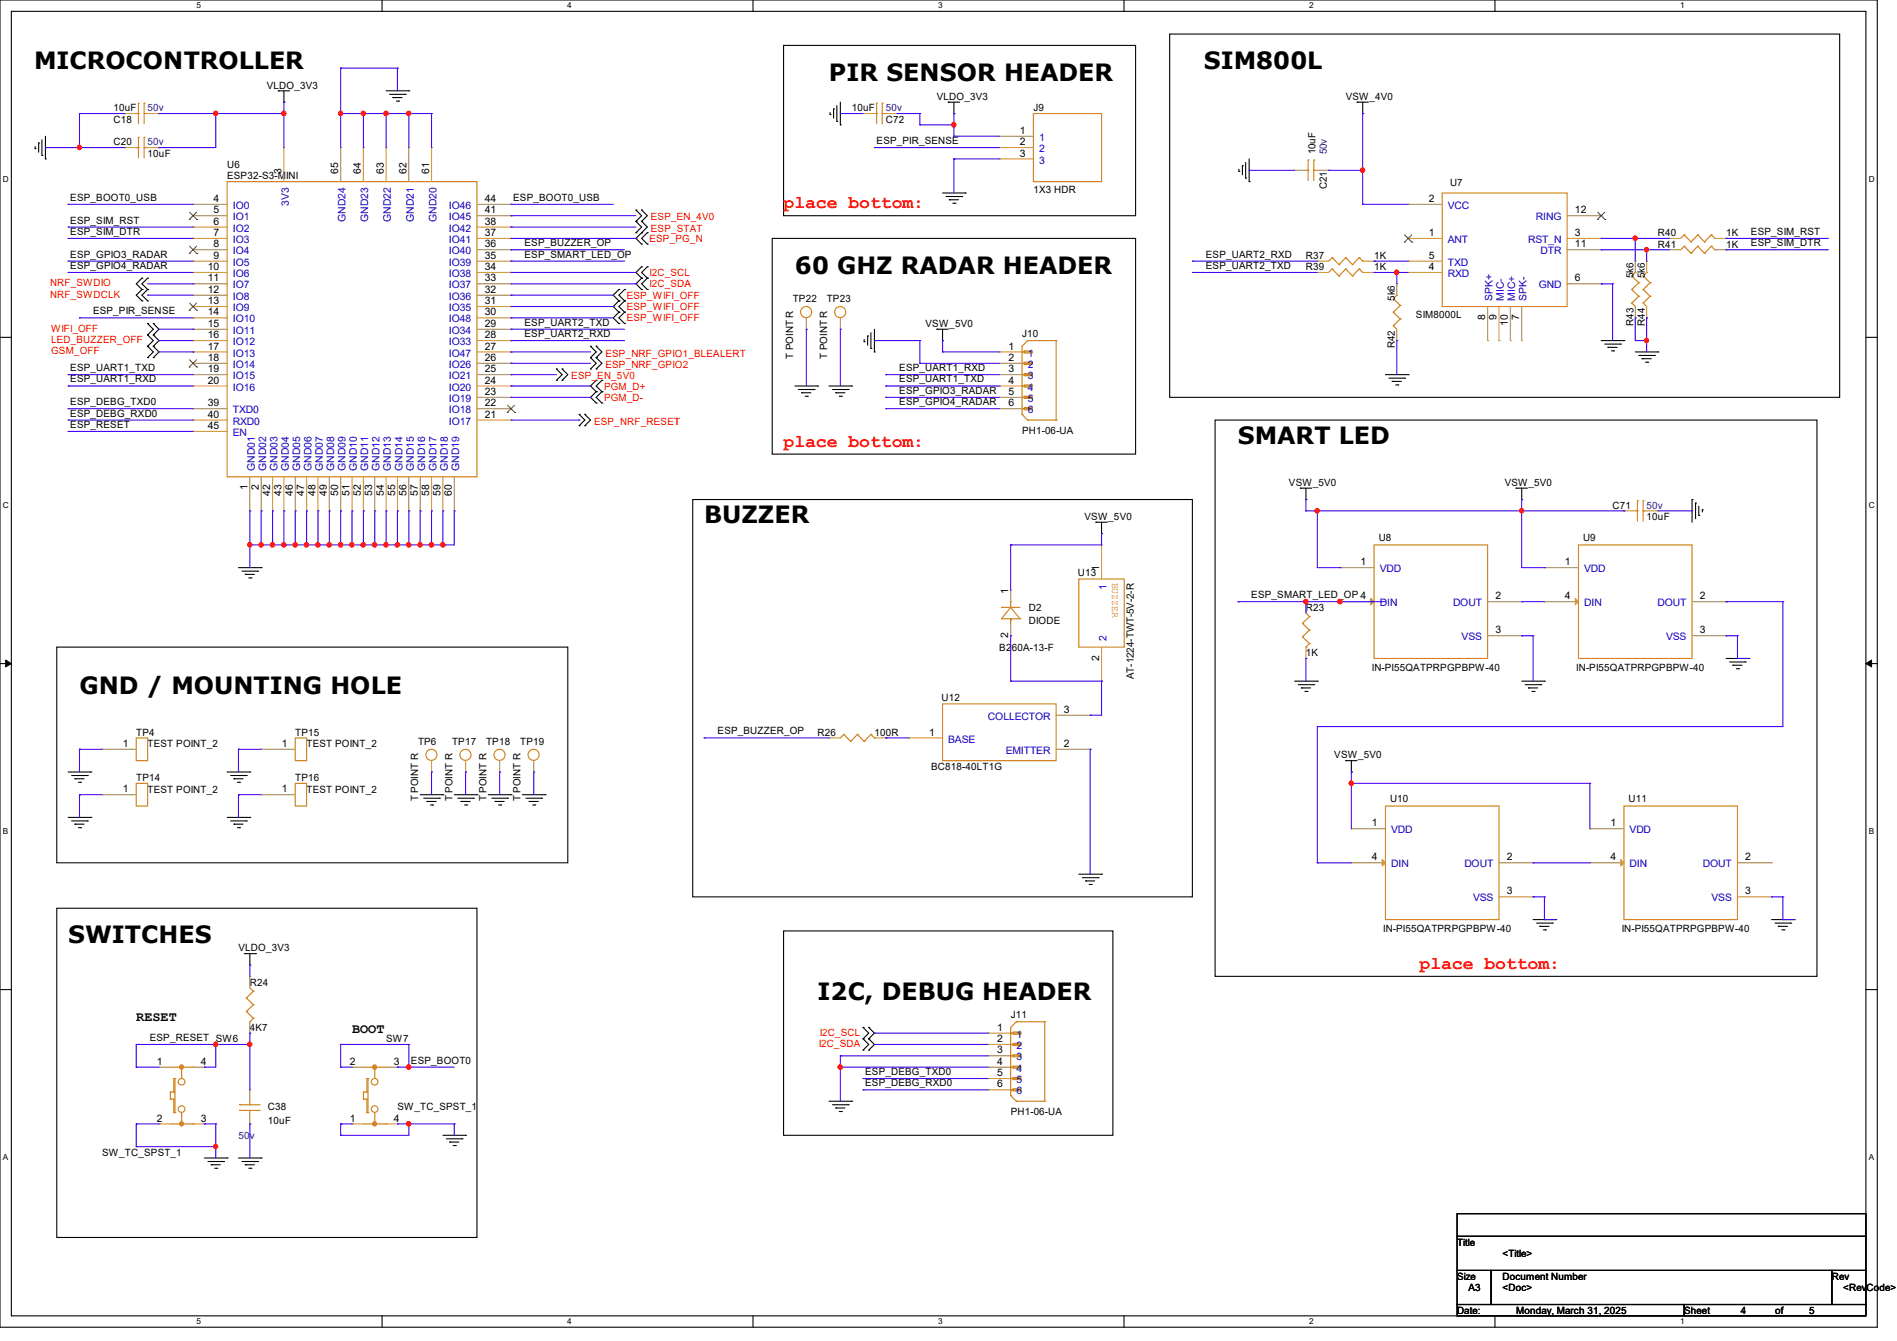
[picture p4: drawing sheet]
<svg xmlns="http://www.w3.org/2000/svg" width="297mm" height="210mm" viewBox="0 0 297 210" stroke-linecap="round" stroke-linejoin="round" font-family="sans-serif">
<defs><g id="words">
<g font-size="3.7">
<text x="5.3" y="10.8">MICROCONTROLLER</text>
<text x="188.5" y="10.8">SIM800L</text>
<text x="129.8" y="12.6">PIR SENSOR HEADER</text>
<text x="124.5" y="42.8">60 GHZ RADAR HEADER</text>
<text x="193.8" y="69.5">SMART LED</text>
<text x="110.2" y="82">BUZZER</text>
<text x="12.4" y="108.6">GND / MOUNTING HOLE</text>
<text x="10.7" y="147.7">SWITCHES</text>
<text x="128" y="156.6">I2C, DEBUG HEADER</text>
</g>
<g font-size="2.8" fill="#f00">
<text x="122.7" y="32.6">place bottom:</text>
<text x="122.7" y="69.9">place bottom:</text>
<text x="222.2" y="151.7">place bottom:</text>
</g>
<g font-size="2.1">
<text x="21.3" y="160">RESET</text>
<text x="55.1" y="161.8">BOOT</text>
</g>
<g font-size="1.6">
<text x="17.8" y="17.4">10uF</text>
<text x="41.8" y="13.9">VLDO_3V3</text>
<text x="133.3" y="17.4">10uF</text>
<text x="146.7" y="15.7">VLDO_3V3</text>
<text x="161.8" y="17.4">J9</text>
<text x="210.7" y="15.7">VSW_4V0</text>
<text x="17.8" y="22.8">C20</text>
<text x="17.8" y="19.2">C18</text>
<text x="137.2" y="22.6">ESP_PIR_SENSE</text>
<text x="138.7" y="19.2">C72</text>
<text x="159.7" y="21">1</text>
<text x="159.7" y="22.7">2</text>
<text x="23.1" y="24.6">10uF</text>
<text x="35.6" y="26.3">U6</text>
<text x="35.6" y="28.1">ESP32-S3-MINI</text>
<text x="44.1" y="27.2" transform="rotate(-90 44.1 27.2)">3</text>
<text x="53" y="27.2" transform="rotate(-90 53 27.2)">65</text>
<text x="56.5" y="27.2" transform="rotate(-90 56.5 27.2)">64</text>
<text x="60.1" y="27.2" transform="rotate(-90 60.1 27.2)">63</text>
<text x="63.6" y="27.2" transform="rotate(-90 63.6 27.2)">62</text>
<text x="67.2" y="27.2" transform="rotate(-90 67.2 27.2)">61</text>
<text x="159.7" y="24.5">3</text>
<text x="205.9" y="24.2" transform="rotate(-90 205.9 24.2)">10uF</text>
<text x="207.7" y="29.7" transform="rotate(-90 207.7 29.7)">C21</text>
<text x="227" y="29.2">U7</text>
<text x="11" y="31.5">ESP_BOOT0_USB</text>
<text x="11" y="35">ESP_SIM_RST</text>
<text x="33.4" y="31.6">4</text>
<text x="33.4" y="33.4">5</text>
<text x="33.4" y="35.2">6</text>
<text x="75.9" y="35.2">38</text>
<text x="75.9" y="33.4">41</text>
<text x="75.9" y="31.6">44</text>
<text x="80.3" y="31.5">ESP_BOOT0_USB</text>
<text x="161.8" y="30.2">1X3 HDR</text>
<text x="223.7" y="31.6">2</text>
<text x="246.6" y="33.4">12</text>
<text x="11" y="36.8">ESP_SIM_DTR</text>
<text x="11" y="40.3">ESP_GPIO3_RADAR</text>
<text x="33.4" y="37">7</text>
<text x="33.4" y="38.7">8</text>
<text x="33.4" y="40.5">9</text>
<text x="75.9" y="40.5">35</text>
<text x="75.9" y="38.7">36</text>
<text x="75.9" y="37">37</text>
<text x="82.1" y="38.6">ESP_BUZZER_OP</text>
<text x="82.1" y="40.3">ESP_SMART_LED_OP</text>
<text x="188.8" y="40.3">ESP_UART2_RXD</text>
<text x="204.5" y="40.6">R37</text>
<text x="215.1" y="40.6">1K</text>
<text x="223.7" y="37">1</text>
<text x="223.7" y="40.5">5</text>
<text x="246.6" y="37">3</text>
<text x="246.6" y="38.7">11</text>
<text x="259.6" y="37">R40</text>
<text x="259.6" y="38.8">R41</text>
<text x="270.3" y="37">1K</text>
<text x="270.3" y="38.8">1K</text>
<text x="274.1" y="38.6">ESP_SIM_DTR</text>
<text x="274.1" y="36.8">ESP_SIM_RST</text>
<text x="11" y="42.1">ESP_GPIO4_RADAR</text>
<text x="32.6" y="42.3">10</text>
<text x="32.6" y="44.1">11</text>
<text x="32.6" y="45.8">12</text>
<text x="32.6" y="47.6">13</text>
<text x="75.9" y="47.6">31</text>
<text x="75.9" y="45.8">32</text>
<text x="75.9" y="44.1">33</text>
<text x="75.9" y="42.3">34</text>
<text x="124.1" y="47.3">TP22</text>
<text x="129.5" y="47.3">TP23</text>
<text x="188.8" y="42.1">ESP_UART2_TXD</text>
<text x="204.5" y="42.3">R39</text>
<text x="215.1" y="42.3">1K</text>
<text x="218.4" y="47.1" transform="rotate(-90 218.4 47.1)">5k6</text>
<text x="223.7" y="42.3">4</text>
<text x="246.6" y="44.1">6</text>
<text x="255.7" y="43.6" transform="rotate(-90 255.7 43.6)">5k6</text>
<text x="257.5" y="43.6" transform="rotate(-90 257.5 43.6)">5k6</text>
<text x="14.6" y="49.2">ESP_PIR_SENSE</text>
<text x="32.6" y="49.4">14</text>
<text x="32.6" y="51.2">15</text>
<text x="32.6" y="53">16</text>
<text x="75.9" y="53">28</text>
<text x="75.9" y="51.2">29</text>
<text x="75.9" y="49.4">30</text>
<text x="82.1" y="51">ESP_UART2_TXD</text>
<text x="82.1" y="52.8">ESP_UART2_RXD</text>
<text x="144.9" y="51.2">VSW_5V0</text>
<text x="160" y="52.8">J10</text>
<text x="221.7" y="49.8">SIM8000L</text>
<text x="232.5" y="50.1" transform="rotate(-90 232.5 50.1)">8</text>
<text x="234.3" y="50.1" transform="rotate(-90 234.3 50.1)">9</text>
<text x="236.1" y="51" transform="rotate(-90 236.1 51)">10</text>
<text x="237.9" y="50.1" transform="rotate(-90 237.9 50.1)">7</text>
<text x="255.7" y="51" transform="rotate(-90 255.7 51)">R43</text>
<text x="257.5" y="51" transform="rotate(-90 257.5 51)">R44</text>
<text x="11" y="58.1">ESP_UART1_TXD</text>
<text x="11" y="59.9">ESP_UART1_RXD</text>
<text x="32.6" y="54.7">17</text>
<text x="32.6" y="56.5">18</text>
<text x="32.6" y="58.3">19</text>
<text x="75.9" y="58.3">25</text>
<text x="75.9" y="56.5">26</text>
<text x="75.9" y="54.7">27</text>
<text x="124.2" y="56.2" transform="rotate(-90 124.2 56.2)">T POINT R</text>
<text x="129.5" y="56.2" transform="rotate(-90 129.5 56.2)">T POINT R</text>
<text x="140.8" y="58.1">ESP_UART1_RXD</text>
<text x="140.8" y="59.9">ESP_UART1_TXD</text>
<text x="157.9" y="54.7">1</text>
<text x="157.9" y="56.5">2</text>
<text x="157.9" y="58.3">3</text>
<text x="218.4" y="54.6" transform="rotate(-90 218.4 54.6)">R42</text>
<text x="11" y="63.5">ESP_DEBG_TXD0</text>
<text x="11" y="65.2">ESP_DEBG_RXD0</text>
<text x="32.6" y="60.1">20</text>
<text x="32.6" y="63.6">39</text>
<text x="32.6" y="65.4">40</text>
<text x="75.9" y="65.4">21</text>
<text x="75.9" y="63.6">22</text>
<text x="75.9" y="61.8">23</text>
<text x="75.9" y="60.1">24</text>
<text x="140.8" y="61.7">ESP_GPIO3_RADAR</text>
<text x="140.8" y="63.5">ESP_GPIO4_RADAR</text>
<text x="157.9" y="60.1">4</text>
<text x="157.9" y="61.8">5</text>
<text x="157.9" y="63.6">6</text>
<text x="11" y="67">ESP_RESET</text>
<text x="32.6" y="67.2">45</text>
<text x="160" y="67.9">PH1-06-UA</text>
<text x="38.7" y="76.8" transform="rotate(-90 38.7 76.8)">1</text>
<text x="40.5" y="76.8" transform="rotate(-90 40.5 76.8)">2</text>
<text x="42.3" y="77.7" transform="rotate(-90 42.3 77.7)">42</text>
<text x="44.1" y="77.7" transform="rotate(-90 44.1 77.7)">43</text>
<text x="45.8" y="77.7" transform="rotate(-90 45.8 77.7)">46</text>
<text x="47.6" y="77.7" transform="rotate(-90 47.6 77.7)">47</text>
<text x="49.4" y="77.7" transform="rotate(-90 49.4 77.7)">48</text>
<text x="51.2" y="77.7" transform="rotate(-90 51.2 77.7)">49</text>
<text x="53" y="77.7" transform="rotate(-90 53 77.7)">50</text>
<text x="54.7" y="77.7" transform="rotate(-90 54.7 77.7)">51</text>
<text x="56.5" y="77.7" transform="rotate(-90 56.5 77.7)">52</text>
<text x="58.3" y="77.7" transform="rotate(-90 58.3 77.7)">53</text>
<text x="60.1" y="77.7" transform="rotate(-90 60.1 77.7)">54</text>
<text x="61.8" y="77.7" transform="rotate(-90 61.8 77.7)">55</text>
<text x="63.6" y="77.7" transform="rotate(-90 63.6 77.7)">56</text>
<text x="65.4" y="77.7" transform="rotate(-90 65.4 77.7)">57</text>
<text x="67.2" y="77.7" transform="rotate(-90 67.2 77.7)">58</text>
<text x="69" y="77.7" transform="rotate(-90 69 77.7)">59</text>
<text x="70.7" y="77.7" transform="rotate(-90 70.7 77.7)">60</text>
<text x="201.8" y="76.1">VSW_5V0</text>
<text x="235.6" y="76.1">VSW_5V0</text>
<text x="169.8" y="81.4">VSW_5V0</text>
<text x="252.5" y="79.7">C71</text>
<text x="257.8" y="81.4">10uF</text>
<text x="172.1" y="89.4" transform="rotate(-90 172.1 89.4)">1</text>
<text x="213" y="88.5">1</text>
<text x="215.9" y="84.7">U8</text>
<text x="245" y="88.5">1</text>
<text x="247.9" y="84.7">U9</text>
<text x="157.9" y="93" transform="rotate(-90 157.9 93)">1</text>
<text x="161.1" y="95.7">D2</text>
<text x="168.7" y="90.2">U13</text>
<text x="195.9" y="93.7">ESP_SMART_LED_OP 4</text>
<text x="204.5" y="95.7">R23</text>
<text x="234.1" y="93.9">2</text>
<text x="245" y="93.9">4</text>
<text x="266.1" y="93.9">2</text>
<text x="156.5" y="101.9">B260A-13-F</text>
<text x="157.9" y="99.9" transform="rotate(-90 157.9 99.9)">2</text>
<text x="161.1" y="97.8">DIODE</text>
<text x="234.1" y="99.2">3</text>
<text x="266.1" y="99.2">3</text>
<text x="172.1" y="103.5" transform="rotate(-90 172.1 103.5)">2</text>
<text x="177.5" y="106.3" transform="rotate(-90 177.5 106.3)">AT-1224-TWT-5V-2-R</text>
<text x="204.5" y="102.8">1K</text>
<text x="214.8" y="105.1">IN-PI55QATPRPGPBPW-40</text>
<text x="246.8" y="105.1">IN-PI55QATPRPGPBPW-40</text>
<text x="147.4" y="109.7">U12</text>
<text x="166.6" y="111.6">3</text>
<text x="19.2" y="117">1</text>
<text x="21.3" y="115.2">TP4</text>
<text x="23.1" y="117">TEST POINT_2</text>
<text x="44.1" y="117">1</text>
<text x="46.2" y="115.2">TP15</text>
<text x="48" y="117">TEST POINT_2</text>
<text x="65.4" y="116.7">TP6</text>
<text x="70.8" y="116.7">TP17</text>
<text x="76.1" y="116.7">TP18</text>
<text x="81.4" y="116.7">TP19</text>
<text x="112.4" y="115">ESP_BUZZER_OP</text>
<text x="128" y="115.2">R26</text>
<text x="136.9" y="115.2">100R</text>
<text x="145.5" y="115.2">1</text>
<text x="166.6" y="117">2</text>
<text x="208.9" y="118.8">VSW_5V0</text>
<text x="19.2" y="124.1">1</text>
<text x="21.3" y="122.3">TP14</text>
<text x="23.1" y="124.1">TEST POINT_2</text>
<text x="44.1" y="124.1">1</text>
<text x="46.2" y="122.3">TP16</text>
<text x="48" y="124.1">TEST POINT_2</text>
<text x="65.5" y="125.5" transform="rotate(-90 65.5 125.5)">T POINT R</text>
<text x="70.8" y="125.5" transform="rotate(-90 70.8 125.5)">T POINT R</text>
<text x="76.2" y="125.5" transform="rotate(-90 76.2 125.5)">T POINT R</text>
<text x="81.5" y="125.5" transform="rotate(-90 81.5 125.5)">T POINT R</text>
<text x="145.8" y="120.6">BC818-40LT1G</text>
<text x="217.6" y="125.6">U10</text>
<text x="255" y="125.6">U11</text>
<text x="214.8" y="129.4">1</text>
<text x="252.1" y="129.4">1</text>
<text x="214.8" y="134.7">4</text>
<text x="235.9" y="134.7">2</text>
<text x="252.1" y="134.7">4</text>
<text x="273.3" y="134.7">2</text>
<text x="235.9" y="140.1">3</text>
<text x="273.3" y="140.1">3</text>
<text x="37.3" y="149">VLDO_3V3</text>
<text x="216.6" y="146">IN-PI55QATPRPGPBPW-40</text>
<text x="253.9" y="146">IN-PI55QATPRPGPBPW-40</text>
<text x="39.1" y="154.3">R24</text>
<text x="39.1" y="161.5">4K7</text>
<text x="156.1" y="161.4">1</text>
<text x="158.2" y="159.5">J11</text>
<text x="23.5" y="163">ESP_RESET SW6</text>
<text x="24.6" y="166.8">1</text>
<text x="31.5" y="166.8">4</text>
<text x="54.8" y="166.8">2</text>
<text x="60.5" y="163.2">SW7</text>
<text x="61.7" y="166.8">3</text>
<text x="64.3" y="166.6">ESP_BOOT0</text>
<text x="156.1" y="163.2">2</text>
<text x="156.1" y="165">3</text>
<text x="156.1" y="166.8">4</text>
<text x="42" y="173.9">C38</text>
<text x="62.2" y="173.9">SW_TC_SPST_1</text>
<text x="135.5" y="168.4">ESP_DEBG_TXD0</text>
<text x="135.5" y="170.1">ESP_DEBG_RXD0</text>
<text x="156.1" y="168.5">5</text>
<text x="156.1" y="170.3">6</text>
<text x="24.6" y="175.6">2</text>
<text x="31.5" y="175.6">3</text>
<text x="42" y="176">10uF</text>
<text x="54.8" y="175.6">1</text>
<text x="61.7" y="175.6">4</text>
<text x="158.2" y="174.6">PH1-06-UA</text>
<text x="16" y="181">SW_TC_SPST_1</text>
<text x="228.1" y="195.1">Title</text>
<text x="235.2" y="196.8">&lt;Title&gt;</text>
<text x="228.1" y="200.4">Size</text>
<text x="229.9" y="202.2">A3</text>
<text x="235.2" y="200.4">Document Number</text>
<text x="235.2" y="202.2">&lt;Doc&gt;</text>
<text x="286.8" y="200.4">Rev</text>
<text x="288.6" y="202.2">&lt;RevCode&gt;</text>
<text x="228.1" y="205.7">Date:</text>
<text x="237.4" y="205.7">Monday, March 31, 2025</text>
<text x="263.7" y="205.7">Sheet</text>
<text x="272.6" y="205.7">4</text>
<text x="277.9" y="205.7">of</text>
<text x="283.2" y="205.7">5</text>
</g>
<g font-size="1.6" fill="#400080">
<text x="23.1" y="17.4">50v</text>
<text x="138.7" y="17.4">50v</text>
<text x="23.1" y="22.8">50v</text>
<text x="207.7" y="24.2" transform="rotate(-90 207.7 24.2)">50v</text>
<text x="257.8" y="79.7">50v</text>
<text x="37.3" y="178.3">50v</text>
</g>
<g font-size="1.6" fill="#00c">
<text x="162.7" y="22.1">1</text>
<text x="162.7" y="23.8">2</text>
<text x="162.7" y="25.6">3</text>
<text x="36.4" y="32.7">IO0</text>
<text x="36.4" y="34.5">IO1</text>
<text x="45.2" y="32.2" transform="rotate(-90 45.2 32.2)">3V3</text>
<text x="54.1" y="34.8" transform="rotate(-90 54.1 34.8)">GND24</text>
<text x="57.7" y="34.8" transform="rotate(-90 57.7 34.8)">GND23</text>
<text x="61.2" y="34.8" transform="rotate(-90 61.2 34.8)">GND22</text>
<text x="64.8" y="34.8" transform="rotate(-90 64.8 34.8)">GND21</text>
<text x="68.3" y="34.8" transform="rotate(-90 68.3 34.8)">GND20</text>
<text x="70.3" y="34.5">IO45</text>
<text x="70.3" y="32.7">IO46</text>
<text x="226.7" y="32.7">VCC</text>
<text x="240.4" y="34.5">RING</text>
<text x="36.4" y="36.3">IO2</text>
<text x="36.4" y="38.1">IO3</text>
<text x="36.4" y="39.8">IO4</text>
<text x="36.4" y="41.6">IO5</text>
<text x="70.3" y="41.6">IO39</text>
<text x="70.3" y="39.8">IO40</text>
<text x="70.3" y="38.1">IO41</text>
<text x="70.3" y="36.3">IO42</text>
<text x="226.7" y="38.1">ANT</text>
<text x="226.7" y="41.6">TXD</text>
<text x="239.3" y="38.1">RST_N</text>
<text x="241.2" y="39.8">DTR</text>
<text x="36.4" y="43.4">IO6</text>
<text x="36.4" y="45.2">IO7</text>
<text x="36.4" y="46.9">IO8</text>
<text x="70.3" y="46.9">IO36</text>
<text x="70.3" y="45.2">IO37</text>
<text x="70.3" y="43.4">IO38</text>
<text x="226.7" y="43.4">RXD</text>
<text x="233.7" y="47.1" transform="rotate(-90 233.7 47.1)">SPK+</text>
<text x="235.5" y="47.1" transform="rotate(-90 235.5 47.1)">MIC-</text>
<text x="237.2" y="47.1" transform="rotate(-90 237.2 47.1)">MIC+</text>
<text x="239" y="47.1" transform="rotate(-90 239 47.1)">SPK-</text>
<text x="240.9" y="45.2">GND</text>
<text x="36.4" y="48.7">IO9</text>
<text x="36.4" y="50.5">IO10</text>
<text x="36.4" y="52.3">IO11</text>
<text x="70.3" y="52.3">IO34</text>
<text x="70.3" y="50.5">IO48</text>
<text x="70.3" y="48.7">IO35</text>
<text x="36.4" y="54.1">IO12</text>
<text x="36.4" y="55.8">IO13</text>
<text x="36.4" y="57.6">IO14</text>
<text x="36.4" y="59.4">IO15</text>
<text x="70.3" y="59.4">IO21</text>
<text x="70.3" y="57.6">IO26</text>
<text x="70.3" y="55.8">IO47</text>
<text x="70.3" y="54.1">IO33</text>
<text x="160.9" y="55.8">1</text>
<text x="160.9" y="57.6">2</text>
<text x="160.9" y="59.4">3</text>
<text x="36.4" y="61.2">IO16</text>
<text x="36.4" y="64.7">TXD0</text>
<text x="70.3" y="64.7">IO18</text>
<text x="70.3" y="63">IO19</text>
<text x="70.3" y="61.2">IO20</text>
<text x="160.9" y="61.2">4</text>
<text x="160.9" y="63">5</text>
<text x="160.9" y="64.7">6</text>
<text x="36.4" y="66.5">RXD0</text>
<text x="36.4" y="68.3">EN</text>
<text x="70.3" y="66.5">IO17</text>
<text x="39.9" y="73.8" transform="rotate(-90 39.9 73.8)">GND01</text>
<text x="41.7" y="73.8" transform="rotate(-90 41.7 73.8)">GND02</text>
<text x="43.4" y="73.8" transform="rotate(-90 43.4 73.8)">GND03</text>
<text x="45.2" y="73.8" transform="rotate(-90 45.2 73.8)">GND04</text>
<text x="47" y="73.8" transform="rotate(-90 47 73.8)">GND05</text>
<text x="48.8" y="73.8" transform="rotate(-90 48.8 73.8)">GND06</text>
<text x="50.5" y="73.8" transform="rotate(-90 50.5 73.8)">GND07</text>
<text x="52.3" y="73.8" transform="rotate(-90 52.3 73.8)">GND08</text>
<text x="54.1" y="73.8" transform="rotate(-90 54.1 73.8)">GND09</text>
<text x="55.9" y="73.8" transform="rotate(-90 55.9 73.8)">GND10</text>
<text x="57.7" y="73.8" transform="rotate(-90 57.7 73.8)">GND11</text>
<text x="59.4" y="73.8" transform="rotate(-90 59.4 73.8)">GND12</text>
<text x="61.2" y="73.8" transform="rotate(-90 61.2 73.8)">GND13</text>
<text x="63" y="73.8" transform="rotate(-90 63 73.8)">GND14</text>
<text x="64.8" y="73.8" transform="rotate(-90 64.8 73.8)">GND15</text>
<text x="66.5" y="73.8" transform="rotate(-90 66.5 73.8)">GND16</text>
<text x="68.3" y="73.8" transform="rotate(-90 68.3 73.8)">GND17</text>
<text x="70.1" y="73.8" transform="rotate(-90 70.1 73.8)">GND18</text>
<text x="71.9" y="73.8" transform="rotate(-90 71.9 73.8)">GND19</text>
<text x="216" y="89.6">VDD</text>
<text x="248" y="89.6">VDD</text>
<text x="173.2" y="92.5" transform="rotate(-90 173.2 92.5)">1</text>
<text x="216" y="95">DIN</text>
<text x="227.5" y="95">DOUT</text>
<text x="248" y="95">DIN</text>
<text x="259.5" y="95">DOUT</text>
<text x="173.2" y="100.5" transform="rotate(-90 173.2 100.5)">2</text>
<text x="228.9" y="100.3">VSS</text>
<text x="260.9" y="100.3">VSS</text>
<text x="154.7" y="112.7">COLLECTOR</text>
<text x="148.5" y="116.3">BASE</text>
<text x="157.5" y="118.1">EMITTER</text>
<text x="217.8" y="130.5">VDD</text>
<text x="255.1" y="130.5">VDD</text>
<text x="217.8" y="135.8">DIN</text>
<text x="229.3" y="135.8">DOUT</text>
<text x="255.1" y="135.8">DIN</text>
<text x="266.6" y="135.8">DOUT</text>
<text x="230.6" y="141.2">VSS</text>
<text x="268" y="141.2">VSS</text>
<text x="159.1" y="162.5">1</text>
<text x="159.1" y="164.3">2</text>
<text x="159.1" y="166.1">3</text>
<text x="159.1" y="167.9">4</text>
<text x="159.1" y="169.6">5</text>
<text x="159.1" y="171.4">6</text>
</g>
<g font-size="1.6" fill="#f00">
<text x="101.9" y="34.5">ESP_EN_4V0</text>
<text x="101.7" y="37.9">ESP_PG_N</text>
<text x="101.9" y="36.3">ESP_STAT</text>
<text x="7.8" y="44.8">NRF_SWDIO</text>
<text x="7.8" y="46.6">NRF_SWDCLK</text>
<text x="98.1" y="46.8">ESP_WIFI_OFF</text>
<text x="101.7" y="45">I2C_SDA</text>
<text x="101.7" y="43.2">I2C_SCL</text>
<text x="8" y="51.9">WIFI_OFF</text>
<text x="8" y="53.7">LED_BUZZER_OFF</text>
<text x="98.1" y="48.6">ESP_WIFI_OFF</text>
<text x="98.1" y="50.3">ESP_WIFI_OFF</text>
<text x="8" y="55.5">GSM_OFF</text>
<text x="89.5" y="59.4">ESP_EN_5V0</text>
<text x="94.8" y="57.6">ESP_NRF_GPIO2</text>
<text x="94.8" y="55.8">ESP_NRF_GPIO1_BLEALERT</text>
<text x="94.6" y="61">PGM_D+</text>
<text x="94.6" y="62.8">PGM_D-</text>
<text x="93" y="66.5">ESP_NRF_RESET</text>
<text x="128.2" y="164">I2C_SDA</text>
<text x="128.4" y="162.2">I2C_SCL</text>
</g>
<text font-size="1.6" fill="#cc8006" x="174.1" y="91.2" transform="rotate(90 174.1 91.2)">BUZZER</text>
<g font-size="1.3">
<text x="30.8" y="1.3">5</text>
<text x="88.8" y="1.3">4</text>
<text x="146.9" y="1.3">3</text>
<text x="205" y="1.3">2</text>
<text x="263.1" y="1.3">1</text>
<text x=".5" y="28.4">D</text>
<text x="292.6" y="28.4">D</text>
<text x=".5" y="79.5">C</text>
<text x="292.6" y="79.5">C</text>
<text x=".5" y="130.6">B</text>
<text x="292.6" y="130.6">B</text>
<text x=".5" y="181.7">A</text>
<text x="292.6" y="181.7">A</text>
<text x="30.8" y="207.4">5</text>
<text x="88.8" y="207.4">4</text>
<text x="146.9" y="207.4">3</text>
<text x="205" y="207.4">2</text>
<text x="263.1" y="207.4">1</text>
</g>
</g></defs>
<path d="M0 0h293.9v207.9h-293.9zM1.8 1.8h290.3v204.3h-290.3z" fill="none" stroke="#000" stroke-width=".17"/>
<g fill="#fff">
<path d="M30.8 .2h.7v1.4h-.7z"/>
<path d="M30.8 206.2h.7v1.4h-.7z"/>
</g>
<path d="M59.8 0v1.8M59.8 206.1v1.8" fill="none" stroke="#000" stroke-width=".17"/>
<g fill="#fff">
<path d="M88.8 .2h.7v1.4h-.7z"/>
<path d="M88.8 206.2h.7v1.4h-.7z"/>
</g>
<path d="M117.9 0v1.8M117.9 206.1v1.8" fill="none" stroke="#000" stroke-width=".17"/>
<g fill="#fff">
<path d="M146.9 .2h.7v1.4h-.7z"/>
<path d="M146.9 206.2h.7v1.4h-.7z"/>
</g>
<path d="M176 0v1.8M176 206.1v1.8" fill="none" stroke="#000" stroke-width=".17"/>
<g fill="#fff">
<path d="M205 .2h.7v1.4h-.7z"/>
<path d="M205 206.2h.7v1.4h-.7z"/>
</g>
<path d="M234.1 0v1.8M234.1 206.1v1.8" fill="none" stroke="#000" stroke-width=".17"/>
<g fill="#fff">
<path d="M263.1 .2h.6v1.4h-.6z"/>
<path d="M263.1 206.2h.6v1.4h-.6z"/>
<path d="M.5 27.3h.9v1.4h-.9z"/>
<path d="M292.6 27.3h.9v1.4h-.9z"/>
<path d="M.5 78.4h.9v1.4h-.9z"/>
<path d="M292.6 78.4h.9v1.4h-.9z"/>
</g>
<path d="M0 52.8h1.8M292.1 52.8h1.8" fill="none" stroke="#000" stroke-width=".17"/>
<g fill="#fff">
<path d="M.5 129.5h.8v1.4h-.8z"/>
<path d="M292.6 129.5h.8v1.4h-.8z"/>
</g>
<path d="M0 103.9h1.8M292.1 103.9h1.8" fill="none" stroke="#000" stroke-width=".17"/>
<path d="M.9 103.4l.9 .5-.9 .5zM292.1 103.9l.9-.5v1z" fill="#000" stroke="#000" stroke-width=".16"/>
<g fill="#fff">
<path d="M.5 180.5h.8v1.4h-.8z"/>
<path d="M292.6 180.5h.8v1.4h-.8z"/>
</g>
<g fill="none" stroke="#000" stroke-width=".17">
<path d="M43.6 14.2h.1M43.6 14.2h1.7M44.4 16h.1M44.4 14.2v1.8M60.5 14.2h3.5M61 14.8h2.5M61.5 15.3h.1M61.5 15.3h1.4M62.1 15.8h.3M62.4 15.8h.1M63.5 14.8h.1M64 14.2h.1"/>
<path d="M122.7 7.1h55.1v26.7h-55.1zM130 17.9h.1M130 17.6v.3M130.5 17.1h.1M130.5 17.1v1.4M131 19h.1M131 16.6v2.4M131.6 19.6h.1M131.6 16v3.6M148.5 16h.1M148.5 16h1.7M149.4 17.8h.1"/>
<path d="M149.4 16v1.8M183.1 5.3h104.9v56.9h-104.9zM212.5 16h.1M212.5 16h1.7M213.4 17.8h.1M213.4 16v1.8M5.5 23.3h.1M5.5 22.9v.4M6.1 22.4h.1M6.1 22.4v1.4M6.6 24.3h.1M6.6 21.9v2.4"/>
<path d="M7.1 24.9h.1M7.1 21.3v3.6M99.6 34.7h.1M99.6 32.9h.1M99.6 36.4h.1M99.6 32.9l.9 .9-.9 .9M99.6 34.7l.9 .9-.9 .8M100.5 36.4h.1M100.5 38.2h.1M100.5 34.7h.1M100.5 32.9h.1M100.5 34.7l.8 .9-1.7 1.7 .9 .9"/>
<path d="M100.5 32.9l.8 .9-.8 .9M101.3 38.2h.1M101.3 36.4h.1M101.3 36.4l-.8 .9 .8 .9M120.9 37.3h56.9v33.8h-56.9zM147.6 30.2h3.5M148.1 30.8h2.5M148.6 31.3h.1M148.6 31.3h1.5M149.2 31.8h.3M149.5 31.8h.1M150.6 30.8h.1"/>
<path d="M151.1 30.2h.1M194 26.8h.1M194 26.5v.3M194.5 26h.1M194.5 26v1.4M195 27.9h.1M195 25.4v2.5M195.6 28.4h.1M195.6 24.9v3.5M22.2 43.6h.1M22.2 45.3h.1M22.2 47.1h.1"/>
<path d="M22.2 43.6l-.9 .8 .9 .9M22.2 45.3l-.9 .9 .9 .9M23.1 50.7h.1M23.1 52.5h.1M23.1 54.2h.1M23.1 56h.1M23.1 43.6h.1M23.1 45.3h.1M23.1 47.1h.1M23.1 50.7l.9 .9-.9 .9M23.1 52.5l.9 .8-.9 .9M23.1 54.2l.9 .9-.9 .9"/>
<path d="M23.1 43.6l-.9 .8 .9 .9M23.1 45.3l-.9 .9 .9 .9M24 52.5h.1M24 50.7h.1M24 54.2h.1M24 56h.1M24 50.7l.9 .9-.9 .9M24 52.5l.9 .8-.9 .9M24 54.2l.9 .9-.9 .9M87.1 59.6h.1M87.1 57.8h.1M87.1 57.8l.9 .9-.9 .9"/>
<path d="M88 59.6h.1M88 57.8h.1M88 57.8l.9 .9-.9 .9M92.5 57.8h.1M92.5 56h.1M92.5 54.2h.1M92.5 56l.8 .9-.8 .9M92.5 54.2l.8 .9-.8 .9M93.3 59.6h.1M93.3 57.8h.1M93.3 56h.1M93.3 54.2h.1"/>
<path d="M93.3 59.6l-.8 .9 .8 .8M93.3 56l.9 .9-.9 .9M93.3 54.2l.9 .9-.9 .9M94.2 59.6h.1M94.2 59.6l-.9 .9 .9 .8M96.9 45.3h.1M96.9 47.1h.1M96.9 48.9h.1M96.9 50.7h.1M96.9 45.3l-.9 .9 .9 .9M96.9 47.1l-.9 .9 .9 .9M96.9 48.9l-.9 .9 .9 .9"/>
<path d="M97.8 47.1h.1M97.8 45.3h.1M97.8 48.9h.1M97.8 50.7h.1M97.8 45.3l-.9 .9 .9 .9M97.8 47.1l-.9 .9 .9 .9M97.8 48.9l-.9 .9 .9 .9M100.5 43.6h.1M100.5 45.3h.1M100.5 41.8h.1M100.5 41.8l-.9 .9 .9 .9M100.5 43.6l-.9 .8 .9 .9"/>
<path d="M101.3 45.3h.1M101.3 43.6h.1M101.3 41.8h.1M101.3 41.8l-.8 .9 .8 .9M101.3 43.6l-.8 .8 .8 .9M135.3 53.5h.1M135.3 53.2v.3M135.8 52.6h.1M135.8 52.6v1.5M136.4 54.6h.1M136.4 52.1v2.5M136.9 55.1h.1"/>
<path d="M136.9 51.6v3.5M146.7 51.6h.1M146.7 51.6h1.8M147.6 53.3h.1M147.6 51.6v1.7M216.9 58.7h3.6M217.5 59.2h2.4M218 59.7h.1M218 59.7h1.4M219.9 59.2h.1M220.5 58.7h.1M250.7 53.3h3.6"/>
<path d="M251.2 53.9h2.5M251.8 54.4h.1M251.8 54.4h1.4M252.3 54.9h.3M252.6 54.9h.1M253.7 53.9h.1M254.3 53.3h.1M256 55.1h3.6M256.6 55.7h2.4M257.1 56.2h.1M257.1 56.2h1.4M257.6 56.7h.4"/>
<path d="M258 56.7h.1M259 55.7h.1M259.6 55.1h.1M90.7 66.7h.1M90.7 64.9h.1M90.7 64.9l.9 .9-.9 .9M91.6 66.7h.1M91.6 64.9h.1M91.6 64.9l.9 .9-.9 .9M93.3 61.3h.1M93.3 63.1h.1M93.3 61.3l-.8 .9 .8 .9"/>
<path d="M94.2 61.3h.1M94.2 63.1h.1M94.2 61.3l-.9 .9 .9 .9M108.5 78.2h78.2v62.3h-78.2zM124.5 60.5h3.5M125 61h2.5M125.5 61.5h.1M125.5 61.5h1.5M126.1 62.1h.3M126.4 62.1h.1M127.5 61h.1M128 60.5h.1"/>
<path d="M129.8 60.5h3.5M130.3 61h2.5M130.9 61.5h.1M130.9 61.5h1.4M131.4 62.1h.3M131.7 62.1h.1M132.8 61h.1M133.3 60.5h.1M190.2 65.8h94.3v87.1h-94.3zM203.6 76.5h.1M203.6 76.5h1.8M204.5 78.2h.1"/>
<path d="M204.5 76.5v1.7M218.5 60.3h.4M218.9 60.3h.1M237.4 76.5h.1M237.4 76.5h1.7M238.3 78.2h.1M238.3 76.5v1.7M264.9 78.2h.1M264.9 78.2v3.6M265.5 78.8h.1M265.5 78.8v2.4M266 79.3v1.4"/>
<path d="M266.5 79.8h.1M266.5 79.8v.4M37.3 88.9h3.6M37.9 89.5h2.4M38.4 90h.1M38.4 90h1.4M38.9 90.5h.4M39.3 90.5h.1M40.3 89.5h.1M40.9 88.9h.1M171.6 81.8h.1M171.6 81.8h1.8"/>
<path d="M172.5 83.6h.1M172.5 81.8v1.8M266 80.7h.1M8.9 101.3h80v33.8h-80zM202.7 106.7h3.5M203.2 107.2h2.5M203.8 107.7h.1M203.8 107.7h1.4M204.3 108.3h.3M204.6 108.3h.1M205.7 107.2h.1M206.2 106.7h.1"/>
<path d="M210.7 119.1h.1M210.7 119.1h1.8M211.6 119.1v1.8M238.3 106.7h3.5M238.8 107.2h2.5M239.3 107.7h.1M239.3 107.7h1.4M239.9 108.3h.3M240.2 108.3h.1M241.3 107.2h.1M241.8 106.7h.1M270.3 103.1h3.5"/>
<path d="M270.8 103.7h2.5M271.3 104.2h.1M271.3 104.2h1.5M271.9 104.7h.3M272.2 104.7h.1M273.3 103.7h.1M273.8 103.1h.1M10.7 120.9h3.5M10.7 128h3.5M11.2 121.5h2.5M11.2 128.6h2.5M11.7 122h.1"/>
<path d="M11.7 129.1h.1M11.7 122h1.5M11.7 129.1h1.5M12.3 122.5h.3M12.3 129.6h.3M12.6 122.5h.1M12.6 129.6h.1M13.7 121.5h.1M13.7 128.6h.1M14.2 120.9h.1M14.2 128h.1M35.6 120.9h3.5"/>
<path d="M35.6 128h3.5M36.1 121.5h2.5M36.1 128.6h2.5M36.6 122h.1M36.6 129.1h.1M36.6 122h1.5M36.6 129.1h1.5M37.2 122.5h.3M37.2 129.6h.3M37.5 122.5h.1M37.5 129.6h.1M38.6 121.5h.1"/>
<path d="M38.6 128.6h.1M39.1 120.9h.1M39.1 128h.1M65.8 124.5h3.5M66.3 125h2.5M66.8 125.5h.1M66.8 125.5h1.5M67.4 126.1h.3M67.7 126.1h.1M68.8 125h.1M69.3 124.5h.1M71.1 124.5h3.6"/>
<path d="M71.7 125h2.4M72.2 125.5h.1M72.2 125.5h1.4M72.7 126.1h.4M73.1 126.1h.1M74.1 125h.1M74.7 124.5h.1M76.5 124.5h3.5M77 125h2.5M77.5 125.5h.1M77.5 125.5h1.5M78.1 126.1h.3"/>
<path d="M78.4 126.1h.1M79.5 125h.1M80 124.5h.1M81.8 124.5h3.5M82.3 125h2.5M82.8 125.5h.1M82.8 125.5h1.5M83.4 126.1h.3M83.7 126.1h.1M84.8 125h.1M85.3 124.5h.1M168.9 136.9h3.6"/>
<path d="M169.5 137.5h2.4M170 138h.1M170 138h1.4M170.5 138.5h.4M170.9 138.5h.1M171.9 137.5h.1M172.5 136.9h.1M211.6 120.9h.1M0 155h1.8M8.9 142.2h65.8v51.6h-65.8zM38.2 149.4h1.8M39.1 151.1h.1"/>
<path d="M39.1 149.4v1.7M40 149.4h.1M122.7 145.8h51.5v32h-51.5zM240 144h3.6M240.6 144.6h2.4M241.1 145.1h.1M241.1 145.1h1.4M241.6 145.6h.4M242 145.6h.1M243 144.6h.1M243.6 144h.1M277.4 144h3.5"/>
<path d="M277.9 144.6h2.5M278.4 145.1h.1M278.4 145.1h1.5M279 145.6h.3M279.3 145.6h.1M280.4 144.6h.1M280.9 144h.1M292.1 155h1.8M69.3 177.8h3.6M69.9 178.4h2.4M70.4 178.9h.1M70.4 178.9h1.4"/>
<path d="M71 179.4h.3M71.3 179.4h.1M72.3 178.4h.1M72.9 177.8h.1M129.8 172.5h3.5M130.3 173h2.5M130.9 173.5h.1M130.9 173.5h1.4M131.4 174.1h.3M131.7 174.1h.1M132.8 173h.1M133.3 172.5h.1"/>
<path d="M135.1 162.7h.1M135.1 164.5h.1M135.1 160.9h.1M135.1 162.7l.9 .9-.9 .9M135.1 160.9l.9 .9-.9 .9M136 164.5h.1M136 162.7h.1M136 160.9h.1M136 162.7l.9 .9-.9 .9M136 160.9l.9 .9-.9 .9M32 181.4h3.6M32.6 181.9h2.4"/>
<path d="M33.1 182.4h.1M33.1 182.4h1.4M33.6 183h.4M34 183h.1M35 181.9h.1M35.6 181.4h.1M37.3 181.4h3.6M37.9 181.9h2.4M38.4 182.4h.1M38.4 182.4h1.4M38.9 183h.4M39.3 183h.1"/>
<path d="M40.3 181.9h.1M40.9 181.4h.1M228.1 190.1h64v3.5h-64zM228.1 193.6h64v5.4h-64zM228.1 199h5.4v5.3h-5.4zM233.5 199h53.3v5.3h-53.3zM286.8 199h5.3v5.3h-5.3zM228.1 204.3h35.6v1.8h-35.6zM263.7 204.3h28.4v1.8h-28.4z"/>
</g>
<g fill="none" stroke="#cc8006" stroke-width=".17">
<path d="M21.3 17.8h.4M21.7 17.8h.1M21.7 16.2h.1M21.7 16.2v3.2M22.6 16.2h.1M22.6 17.8h.1M22.6 17.8h.5M22.6 16.2v3.2M136.9 17.8h.3M137.2 17.8h.1M137.2 16.2h.1M137.2 16.2v3.2"/>
<path d="M138.1 16.2h.1M138.1 17.8h.1M138.1 17.8h.6M138.1 16.2v3.2M161.8 17.8h10.7v10.6h-10.7zM21.3 23.1h.4M21.7 23.1h.1M21.7 21.5h.1M21.7 21.5v3.2M22.6 21.5h.1M22.6 23.1h.1M22.6 23.1h.5"/>
<path d="M22.6 21.5v3.2M35.6 28.4h39.1v46.3h-39.1zM204.5 26.7h.3M204.8 26.7h.1M204.8 25.1h.1M204.8 25.1v3.2M205.7 25.1h.1M205.7 26.7h.1M205.7 26.7h.5M205.7 25.1v3.2M225.8 30.2h19.6v17.8h-19.6zM263.7 36.8h.1"/>
<path d="M263.7 38.6h.1M263.7 36.8l-.6 .5M263.7 36.8l1.1 1.1M263.7 38.6l-.6 .5M263.7 38.6l1.1 1.1M264.8 37.9h.1M264.8 39.7h.1M265.8 36.8h.1M265.8 38.6h.1M265.8 36.8l-1 1.1M265.8 36.8l1.1 1.1M265.8 38.6l-1 1.1"/>
<path d="M265.8 38.6l1.1 1.1M266.9 37.9h.1M266.9 39.7h.1M267.9 36.8h.1M267.9 38.6h.1M267.9 36.8l-1 1.1M267.9 36.8l.6 .5M267.9 38.6l-1 1.1M267.9 38.6l.6 .5M268.5 37.3h.1M268.5 39.1h.1M160 55.1h.1"/>
<path d="M160 56.9h.1M160 58.7h.1M160 56.9h1.2M160 58.7h1.2M160 55.1h1.2M160.4 54.9h1.2v.4h-1.2zM160.4 56.7h1.2v.4h-1.2zM160.4 58.5h1.2v.3h-1.2zM160.9 53.3h.1M160.9 53.3l-.9 .9v10.7M160.9 53.3h4.5M161.2 56.9h.1"/>
<path d="M161.2 58.7h.1M161.2 55.1h.1M165.4 53.3h.1M165.4 53.3v12.5M208.6 42.1h.1M208.6 40.3h.1M208.6 42.1l-.6 .6M208.6 42.1l1 1.1M208.6 40.3l-.6 .6M208.6 40.3l1 1.1M209.6 43.2h.1M209.6 41.4h.1"/>
<path d="M210.7 42.1h.1M210.7 40.3h.1M210.7 42.1l-1.1 1.1M210.7 42.1l1.1 1.1M210.7 40.3l-1.1 1.1M210.7 40.3l1.1 1.1M211.8 43.2h.1M211.8 41.4h.1M212.8 42.1h.1M212.8 40.3h.1M212.8 42.1l-1 1.1M212.8 42.1l.6 .6"/>
<path d="M212.8 40.3l-1 1.1M212.8 40.3l.6 .6M213.4 42.7h.1M213.4 40.9h.1M218.1 51h.1M218.1 48.9h.1M218.1 46.8h.1M218.1 51l.6 .6M218.1 48.9l1.1 1.1M218.1 46.8l1.1 1M218.7 46.2h.1M218.7 46.2l-.6 .6"/>
<path d="M219.2 50h.1M219.2 47.8h.1M219.2 50l-1.1 1M219.2 47.8l-1.1 1.1M255.5 47.5h.1M255.5 45.3h.1M255.5 43.2h.1M255.5 47.5l.5 .5M255.5 45.3l1.1 1.1M255.5 43.2l1.1 1.1M256 42.7h.1M256 42.7l-.5 .5"/>
<path d="M256.6 46.4h.1M256.6 44.3h.1M256.6 46.4l-1.1 1.1M256.6 44.3l-1.1 1M257.3 47.5h.1M257.3 45.3h.1M257.3 43.2h.1M257.3 47.5l.5 .5M257.3 45.3l1.1 1.1M257.3 43.2l1.1 1.1M257.8 42.7h.1M257.8 42.7l-.5 .5"/>
<path d="M258.4 46.4h.1M258.4 44.3h.1M258.4 46.4l-1.1 1.1M258.4 44.3l-1.1 1M160 64.9h.1M160 60.5h.1M160 62.2h.1M160 64h.1M160 64.9l.9 .9M160 60.5h1.2M160 62.2h1.2M160 64h1.2"/>
<path d="M160.4 60.3h1.2v.3h-1.2zM160.4 62.1h1.2v.3h-1.2zM160.4 63.8h1.2v.4h-1.2zM160.9 65.8h.1M160.9 65.8h4.5M161.2 60.5h.1M161.2 62.2h.1M161.2 64h.1M165.4 65.8h.1M256.4 78.4h.1M256.4 78.4v3.2M257.3 78.4h.1"/>
<path d="M257.3 78.4v3.2M156.8 95.1h.1M156.8 96.9h.1M156.8 96.9h2.9M156.8 95.1h2.9M158.2 97.1h.1M158.2 96.9h.1M158.2 94.2h.1M158.2 95.1h.1M158.2 94.2v.9M158.2 96.9v.9M158.2 95.1l-1.4 1.8"/>
<path d="M158.2 95.1l1.5 1.8M159.7 96.9h.1M168.9 90.7h7.1v10.6h-7.1zM203.9 97.6h.1M203.9 99.7h.1M203.9 97.6l1.1 1.1M203.9 99.7l1.1 1.1M204.5 96l.5 .6M205 96.6h.1M205 98.7h.1M205 96.6l-1.1 1M205 98.7l-1.1 1"/>
<path d="M215.1 85.3h17.8v17.8h-17.8zM247.1 85.3h17.8v17.8h-17.8zM256 80h.4M256.4 80h.1M257.3 80h.1M257.3 80h.5M21.3 115.6h1.8v3.5h-1.8zM46.2 115.6h1.8v3.5h-1.8zM132.1 115h.1M132.1 115l-.5 .6M132.1 115l1.1 1.1M133.2 116.1h.1"/>
<path d="M134.2 115h.1M134.2 115l-1 1.1M134.2 115l1.1 1.1M135.3 116.1h.1M136.4 115h.1M136.4 115l-1.1 1.1M136.4 115l.5 .6M136.9 115.6h.1M147.6 110.2h17.8v8.9h-17.8zM204.5 101.3h.1M205 100.8h.1M205 100.8l-.5 .5"/>
<path d="M21.3 122.7h1.8v3.5h-1.8zM46.2 122.7h1.8v3.5h-1.8zM216.9 126.2h17.8v17.8h-17.8zM254.3 126.2h17.7v17.8h-17.7zM38.6 156.3h.1M38.6 158.4h.1M38.6 156.3l1.1 1.1M38.6 158.4l1.1 1.1M39.1 154.7l.6 .5M39.7 155.2h.1M39.7 157.4h.1M39.7 159.5h.1"/>
<path d="M39.7 155.2l-1.1 1.1M39.7 157.4l-1.1 1M39.7 159.5l-.6 .5M26.7 172.1h.1M26.7 171h.1M26.7 172.1h.5M26.7 171v1.1M26.7 171h.5M26.7 167.1h3.5M26.7 176h3.5M27.2 174.2h.1M27.2 172.1h.1"/>
<path d="M27.2 171h.1M27.2 168.9h.1M27.2 174.2h.2M27.2 168.9v2.1M27.2 172.1v2.1M27.2 168.9h.2M27.4 174.2h.1M27.4 168.9h.1M27.4 168.9v5.3M28.4 167.1h.1M28.4 176h.1M28.4 167.1v1.8"/>
<path d="M28.4 174.2v1.8M30.2 167.1h.1M30.2 176h.1M37.5 173h.1M37.5 173.9h.1M37.5 173h3.2M37.5 173.9h3.2M39.1 173.9h.1M39.1 173h.1M39.1 160h.1M39.1 172.5v.5M39.1 173.9v.3"/>
<path d="M56.9 171h.1M56.9 172.1h.1M56.9 172.1h.5M56.9 171h.5M56.9 167.1h3.6M56.9 176h3.6M56.9 171v1.1M57.4 168.9h.1M57.4 171h.1M57.4 172.1h.1M57.4 174.2h.1M57.4 174.2h.2"/>
<path d="M57.4 168.9h.2M57.4 168.9v2.1M57.4 172.1v2.1M57.6 168.9h.1M57.6 174.2h.1M57.6 168.9v5.3M58.7 176h.1M58.7 167.1h.1M58.7 167.1v1.8M58.7 174.2v1.8M60.5 176h.1M60.5 167.1h.1"/>
<path d="M158.2 171.6h.1M158.2 161.8h.1M158.2 163.6h.1M158.2 165.4h.1M158.2 167.1h.1M158.2 168.9h.1M158.2 170.7h.1M158.2 168.9h1.3M158.2 167.1h1.3M158.2 171.6l.9 .9M158.2 163.6h1.3M158.2 165.4h1.3"/>
<path d="M158.2 170.7h1.3M158.2 161.8h1.3M158.6 161.6h1.3v.4h-1.3zM158.6 163.4h1.3v.3h-1.3zM158.6 165.2h1.3v.3h-1.3zM158.6 167h1.3v.3h-1.3zM158.6 168.7h1.3v.4h-1.3zM158.6 170.5h1.3v.4h-1.3zM159.1 160h.1M159.1 172.5h.1M159.1 160l-.9 .9v10.7M159.1 172.5h4.5"/>
<path d="M159.1 160h4.5M159.5 163.6h.1M159.5 165.4h.1M159.5 167.1h.1M159.5 168.9h.1M159.5 170.7h.1M159.5 161.8h.1M163.6 172.5h.1M163.6 160h.1M163.6 160v12.5"/>
<circle cx="126.2" cy="48.9" r=".87"/>
<circle cx="131.6" cy="48.9" r=".87"/>
<circle cx="67.5" cy="118.2" r=".87"/>
<circle cx="72.9" cy="118.2" r=".87"/>
<circle cx="78.2" cy="118.2" r=".87"/>
<circle cx="83.5" cy="118.2" r=".87"/>
<circle cx="28.4" cy="169.4" r=".52"/>
<circle cx="28.4" cy="173.7" r=".52"/>
<circle cx="58.7" cy="173.7" r=".52"/>
<circle cx="58.7" cy="169.4" r=".52"/>
</g>
<g fill="none" stroke="#a84" stroke-width=".17">
<path d="M19.6 17.8h.1M19.6 17.8h1.7M23.1 17.8h1.8M24.9 17.8h.1M135.1 17.8h.1M135.1 17.8h1.8M138.7 17.8h1.8M140.5 17.8h.1M19.6 23.1h.1M19.6 23.1h1.7M23.1 23.1h1.8M24.9 23.1h.1"/>
<path d="M30.2 32h.1M30.2 33.8h.1M30.2 35.6h.1M30.2 37.3h.1M30.2 39.1h.1M30.2 37.3h5.4M30.2 32h5.4M30.2 33.8h5.4M30.2 35.6h5.4M30.2 39.1h5.4M44.4 23.1h.1M44.4 23.1v5.3"/>
<path d="M53.3 23.1h.1M53.3 23.1v5.3M56.9 23.1h.1M56.9 23.1v5.3M60.5 23.1h.1M60.5 23.1v5.3M64 23.1h.1M64 23.1v5.3M67.6 23.1h.1M67.6 23.1v5.3M74.7 37.3h5.3M74.7 32h5.3"/>
<path d="M74.7 33.8h5.3M74.7 35.6h5.3M74.7 39.1h5.3M80 39.1h.1M80 37.3h.1M80 35.6h.1M80 33.8h.1M80 32h.1M156.5 21.3h.1M156.5 23.1h.1M156.5 24.9h.1M156.5 23.1h5.3"/>
<path d="M156.5 21.3h5.3M156.5 24.9h5.3M202.7 26.7h.1M202.7 26.7h1.8M206.2 26.7h1.8M208 26.7h.1M220.5 37.3h.1M220.5 32h.1M220.5 37.3h5.3M220.5 32h5.3M245.4 37.3h5.3M245.4 33.8h5.3"/>
<path d="M245.4 39.1h5.3M250.7 37.3h.1M250.7 39.1h.1M250.7 33.8h.1M261.4 37.3h.1M261.4 39.1h.1M261.4 37.3h1.7M261.4 39.1h1.7M268.5 37.3h1.8M268.5 39.1h1.8M270.3 37.3h.1M270.3 39.1h.1"/>
<path d="M30.2 40.9h.1M30.2 42.7h.1M30.2 44.4h.1M30.2 46.2h.1M30.2 48h.1M30.2 49.8h.1M30.2 51.6h.1M30.2 53.3h.1M30.2 55.1h.1M30.2 56.9h.1M30.2 58.7h.1M30.2 42.7h5.4"/>
<path d="M30.2 40.9h5.4M30.2 55.1h5.4M30.2 56.9h5.4M30.2 58.7h5.4M30.2 44.4h5.4M30.2 46.2h5.4M30.2 48h5.4M30.2 49.8h5.4M30.2 51.6h5.4M30.2 53.3h5.4M74.7 42.7h5.3M74.7 40.9h5.3"/>
<path d="M74.7 55.1h5.3M74.7 56.9h5.3M74.7 58.7h5.3M74.7 44.4h5.3M74.7 46.2h5.3M74.7 48h5.3M74.7 49.8h5.3M74.7 51.6h5.3M74.7 53.3h5.3M80 58.7h.1M80 56.9h.1M80 55.1h.1"/>
<path d="M80 53.3h.1M80 51.6h.1M80 49.8h.1M80 48h.1M80 46.2h.1M80 44.4h.1M80 42.7h.1M80 40.9h.1M126.2 51.6h.1M126.2 49.8v1.8M131.6 51.6h.1M131.6 49.8v1.8"/>
<path d="M156.5 55.1h.1M156.5 56.9h.1M156.5 58.7h.1M156.5 55.1h3.5M156.5 56.9h3.5M156.5 58.7h3.5M206.2 42.7h.1M206.2 40.9h.1M206.2 42.7h1.8M206.2 40.9h1.8M213.4 42.7h1.7M213.4 40.9h1.7"/>
<path d="M215.1 42.7h.1M215.1 40.9h.1M218.7 53.3h.1M218.7 44.4h.1M218.7 44.4v1.8M218.7 51.6v1.7M220.5 42.7h.1M220.5 40.9h.1M220.5 42.7h5.3M220.5 40.9h5.3M232.9 53.3h.1M232.9 48v5.3"/>
<path d="M234.7 53.3h.1M234.7 48v5.3M236.5 53.3h.1M236.5 48v5.3M238.3 53.3h.1M238.3 48v5.3M245.4 44.4h5.3M250.7 44.4h.1M256 49.8h.1M256 40.9h.1M256 40.9v1.8M256 48v1.8"/>
<path d="M257.8 49.8h.1M257.8 40.9h.1M257.8 40.9v1.8M257.8 48v1.8M30.2 60.5h.1M30.2 64h.1M30.2 65.8h.1M30.2 67.6h.1M30.2 60.5h5.4M30.2 64h5.4M30.2 65.8h5.4M30.2 67.6h5.4"/>
<path d="M39.1 74.7v5.3M40.9 74.7v5.3M42.7 74.7v5.3M44.4 74.7v5.3M46.2 74.7v5.3M48 74.7v5.3M49.8 74.7v5.3M51.6 74.7v5.3M53.3 74.7v5.3M55.1 74.7v5.3M56.9 74.7v5.3M58.7 74.7v5.3"/>
<path d="M60.5 74.7v5.3M62.2 74.7v5.3M64 74.7v5.3M65.8 74.7v5.3M67.6 74.7v5.3M69.3 74.7v5.3M71.1 74.7v5.3M74.7 60.5h5.3M74.7 62.2h5.3M74.7 64h5.3M74.7 65.8h5.3M80 65.8h.1"/>
<path d="M80 64h.1M80 62.2h.1M80 60.5h.1M156.5 60.5h.1M156.5 62.2h.1M156.5 64h.1M156.5 60.5h3.5M156.5 62.2h3.5M156.5 64h3.5M39.1 80h.1M40.9 80h.1M42.7 80h.1"/>
<path d="M44.4 80h.1M46.2 80h.1M48 80h.1M49.8 80h.1M51.6 80h.1M53.3 80h.1M55.1 80h.1M56.9 80h.1M58.7 80h.1M60.5 80h.1M62.2 80h.1M64 80h.1"/>
<path d="M65.8 80h.1M67.6 80h.1M69.3 80h.1M71.1 80h.1M158.2 92.5h.1M158.2 99.6h.1M158.2 92.5v1.7M158.2 97.8v1.8M172.5 85.3h.1M172.5 85.3v5.4M204.5 94.2h.1M204.5 94.2v1.8"/>
<path d="M209.8 94.2h.1M209.8 88.9h.1M209.8 94.2h5.3M209.8 88.9h5.3M232.9 94.2h5.4M232.9 99.6h5.4M238.3 99.6h.1M238.3 94.2h.1M241.8 94.2h.1M241.8 88.9h.1M241.8 94.2h5.3M241.8 88.9h5.3"/>
<path d="M254.3 80h.1M254.3 80h1.7M257.8 80h1.8M259.6 80h.1M264.9 94.2h5.4M264.9 99.6h5.4M270.3 99.6h.1M270.3 94.2h.1M16 117.3h.1M16 117.3h5.3M40.9 117.3h.1M40.9 117.3h5.3"/>
<path d="M67.6 119.1v1.8M72.9 119.1v1.8M78.2 119.1v1.8M83.6 119.1v1.8M129.8 115.6h.1M129.8 115.6h1.8M136.9 115.6h1.8M138.7 115.6h.1M142.2 115.6h.1M142.2 115.6h5.4M165.4 117.3h5.3M165.4 112h5.3"/>
<path d="M170.7 117.3h.1M170.7 112h.1M172.5 106.7h.1M172.5 101.3v5.4M204.5 103.1h.1M204.5 101.3v1.8M16 124.5h.1M16 124.5h5.3M40.9 124.5h.1M40.9 124.5h5.3M67.6 120.9h.1M72.9 120.9h.1"/>
<path d="M78.2 120.9h.1M83.6 120.9h.1M211.6 135.1h.1M211.6 129.8h.1M211.6 135.1h5.3M211.6 129.8h5.3M234.7 135.1h5.3M240 135.1h.1M248.9 135.1h.1M248.9 129.8h.1M248.9 135.1h5.4M248.9 129.8h5.4"/>
<path d="M272 135.1h5.4M277.4 135.1h.1M39.1 152.9h.1M39.1 152.9v1.8M234.7 140.5h5.3M240 140.5h.1M272 140.5h5.4M277.4 140.5h.1M24.9 167.1h.1M24.9 176h.1M24.9 167.1h1.8M24.9 176h1.8"/>
<path d="M30.2 167.1h1.8M30.2 176h1.8M32 167.1h.1M32 176h.1M39.1 176h.1M39.1 170.7h.1M39.1 161.8h.1M39.1 160v1.8M39.1 170.7v1.8M39.1 174.2v1.8M55.1 176h.1M55.1 167.1h.1"/>
<path d="M55.1 167.1h1.8M55.1 176h1.8M60.5 167.1h1.7M60.5 176h1.7M62.2 176h.1M62.2 167.1h.1M154.7 161.8h.1M154.7 163.6h.1M154.7 165.4h.1M154.7 167.1h.1M154.7 168.9h.1M154.7 170.7h.1"/>
<path d="M154.7 167.1h3.5M154.7 161.8h3.5M154.7 163.6h3.5M154.7 165.4h3.5M154.7 168.9h3.5M154.7 170.7h3.5"/>
</g>
<g fill="#a84" stroke="#a84" stroke-width=".17">
<path d="M214.6 93.7l.5 .5-.5 .5z"/>
<path d="M216.4 134.6l.5 .5-.5 .5z"/>
<path d="M253.7 134.6l.6 .5-.6 .5z"/>
<path d="M246.6 93.7l.5 .5-.5 .5z"/>
</g>
<g fill="#cc8006" stroke="#cc8006" stroke-width=".17">
<circle cx="28.4" cy="176" r=".33"/>
<circle cx="28.4" cy="167.1" r=".33"/>
<circle cx="58.6" cy="167.1" r=".33"/>
<circle cx="58.6" cy="176" r=".33"/>
</g>
<g fill="none" stroke="#804000" stroke-width=".16">
<path d="M29.6 34.4h.1M29.6 39.7h.1M29.7 33.2l1.1 1.2M29.7 38.6l1.1 1.1M30.8 33.2l-1.2 1.2M30.8 38.6l-1.2 1.1M30.8 34.4h.1M30.8 39.7h.1M219.9 37.9h.1M219.9 36.8l1.2 1.1M221 36.8l-1.1 1.1M221.1 37.9h.1"/>
<path d="M250.1 34.4h.1M250.1 33.2l1.2 1.2M251.2 33.2l-1.1 1.2M251.3 34.4h.1M29.6 48.6h.1M29.6 57.5h.1M29.7 47.5l1.1 1.1M29.7 56.3l1.1 1.2M30.8 47.5l-1.2 1.1M30.8 56.3l-1.2 1.2M30.8 48.6h.1M30.8 57.5h.1"/>
<path d="M79.4 64.6h.1M79.5 63.5l1.1 1.1M80.6 63.5l-1.2 1.1M80.6 64.6h.1"/>
</g>
<g fill="none" stroke="#4200ff" stroke-width=".17">
<path d="M12.4 17.8h.1M12.4 17.8h7.2M12.4 17.8v5.3M24.9 17.8h.1M24.9 17.8h19.5M33.8 17.8h.1M33.8 17.8v5.3h-8.9M44.4 16h.1M44.4 17.8h.1M44.4 16v7.1M53.3 17.8h.1M53.3 10.7h.1"/>
<path d="M53.3 10.7v12.4M53.3 17.8h14.3M53.3 10.7h8.9M56.9 17.8h.1M56.9 17.8v5.3M60.5 17.8h.1M60.5 17.8v5.3M62.2 10.7h.1M62.2 10.7v3.5M64 17.8h.1M64 17.8v5.3M67.6 17.8h.1"/>
<path d="M67.6 17.8v5.3M131.6 17.8h.1M131.6 17.8h3.5M140.5 17.8h.1M140.5 17.8h3.5M144 19.6h.1M144 17.8h.1M144 17.8v1.8M144 19.6h5.4M149.4 17.8h.1M149.4 19.6h.1M149.4 17.8v3.5"/>
<path d="M213.4 17.8h.1M213.4 17.8v14.2M7.1 23.1h.1M7.1 23.1h12.5M10.7 32h.1M10.7 35.6h.1M10.7 37.3h.1M10.7 32h19.5M10.7 35.6h19.5M10.7 37.3h19.5M12.4 23.1h.1M24.9 23.1h.1"/>
<path d="M80 39.1h.1M80 33.8h.1M80 35.6h.1M80 32h.1M80 32h16M80 39.1h17.8M80 33.8h19.6M80 35.6h19.6M80 37.3h19.6M99.6 37.3h.1M136.9 23.1h.1M136.9 23.1h19.6"/>
<path d="M149.4 21.3h.1M149.4 24.9h.1M149.4 24.9v5.3M149.4 21.3h7.1M149.4 24.9h7.1M195.6 26.7h.1M195.6 26.7h7.1M208 26.7h.1M208 26.7h5.4M213.4 32h.1M213.4 26.7h.1M213.4 32h7.1"/>
<path d="M250.7 37.3h.1M250.7 39.1h.1M250.7 39.1h10.7M250.7 37.3h10.7M256 37.3h.1M256 37.3v3.6M257.8 39.1h.1M257.8 39.1v1.8M270.3 39.1h.1M270.3 37.3h.1M270.3 39.1h16M270.3 37.3h16"/>
<path d="M10.7 58.7h.1M10.7 40.9h.1M10.7 42.7h.1M10.7 58.7h19.5M10.7 40.9h19.5M10.7 42.7h19.5M12.4 49.8h.1M12.4 49.8h17.8M23.1 46.2h.1M23.1 44.4h7.1M23.1 46.2h7.1M24.9 53.3h.1"/>
<path d="M24.9 51.6h5.3M24.9 53.3h5.3M24.9 55.1h5.3M30.2 44.4h.1M30.2 51.6h.1M30.2 55.1h.1M80 51.6h.1M80 53.3h.1M80 56.9h.1M80 40.9h.1M80 42.7h.1M80 46.2h.1"/>
<path d="M80 55.1h.1M80 49.8h.1M80 58.7h.1M80 58.7h7.1M80 51.6h17.8M80 53.3h17.8M80 44.4h19.6M80 55.1h12.5M80 56.9h12.5M80 40.9h17.8M80 42.7h19.6M80 46.2h16"/>
<path d="M80 48h16M80 49.8h16M96 48h.1M99.6 44.4h.1M126.2 51.6h.1M126.2 51.6v8.9M131.6 51.6h.1M131.6 51.6v8.9M136.9 53.3h.1M136.9 53.3h7.1M138.7 58.7h.1M138.7 58.7h17.8"/>
<path d="M144 53.3h.1M144 56.9h.1M144 56.9h12.5M144 53.3v3.6M147.6 55.1h.1M147.6 53.3h.1M147.6 55.1h8.9M147.6 53.3v1.8M186.7 40.9h.1M186.7 42.7h.1M186.7 40.9h19.5M186.7 42.7h19.5"/>
<path d="M215.1 40.9h.1M215.1 42.7h.1M215.1 40.9h5.4M215.1 42.7h5.4M218.7 42.7h.1M218.7 53.3h.1M218.7 42.7v1.7M218.7 53.3v5.4M250.7 44.4h.1M250.7 44.4h1.8M252.5 44.4h.1M252.5 44.4v8.9"/>
<path d="M256 49.8h.1M256 53.3h.1M256 53.3h1.8M256 49.8v3.5M257.8 49.8h.1M257.8 53.3h.1M257.8 49.8v5.3M10.7 60.5h.1M10.7 64h.1M10.7 65.8h.1M10.7 67.6h.1M10.7 60.5h19.5"/>
<path d="M10.7 64h19.5M10.7 65.8h19.5M10.7 67.6h19.5M80 60.5h.1M80 62.2h.1M80 60.5h12.5M80 65.8h10.7M80 62.2h12.5M90.7 65.8h.1M138.7 60.5h.1M138.7 62.2h.1M138.7 64h.1"/>
<path d="M138.7 60.5h17.8M138.7 64h17.8M138.7 62.2h17.8M204.5 78.2h.1M204.5 78.2v1.8M238.3 78.2h.1M238.3 78.2v10.7h3.5M39.1 85.3h.1M39.1 80h.1M39.1 80v8.9M40.9 85.3h.1M40.9 80h.1"/>
<path d="M40.9 80v5.3M42.7 85.3h.1M42.7 80h.1M42.7 80v5.3M44.4 85.3h.1M44.4 80h.1M44.4 80v5.3M46.2 85.3h.1M46.2 80h.1M46.2 80v5.3M48 85.3h.1M48 80h.1"/>
<path d="M48 80v5.3M49.8 85.3h.1M49.8 80h.1M49.8 80v5.3M51.6 85.3h.1M51.6 80h.1M51.6 80v5.3M53.3 85.3h.1M53.3 80h.1M53.3 80v5.3M55.1 85.3h.1M55.1 80h.1"/>
<path d="M55.1 80v5.3M56.9 85.3h.1M56.9 80h.1M56.9 80v5.3M58.7 85.3h.1M58.7 80h.1M58.7 80v5.3M60.5 85.3h.1M60.5 80h.1M60.5 80v5.3M62.2 85.3h.1M62.2 80h.1"/>
<path d="M62.2 80v5.3M64 85.3h.1M64 80h.1M64 80v5.3M65.8 85.3h.1M65.8 80h.1M65.8 80v5.3M67.6 85.3h.1M67.6 80h.1M67.6 80v5.3M69.3 85.3h.1M69.3 80h.1"/>
<path d="M69.3 80v5.3M71.1 80h.1M71.1 80v5.3h-32M158.2 85.3h.1M158.2 99.6h.1M158.2 85.3v7.2M158.2 99.6v7.1M172.5 83.6h.1M172.5 83.6v1.7h-14.3M193.8 94.2h.1M193.8 94.2h23.1M204.5 80h.1"/>
<path d="M204.5 94.2h.1M204.5 94.2v1.8M204.5 80h49.8M206.2 80h.1M206.2 80v8.9h3.6M209.8 94.2h.1M209.8 88.9h.1M238.3 94.2h.1M238.3 80h.1M238.3 99.6h.1M238.3 94.2h3.5M238.3 99.6h1.7"/>
<path d="M240 99.6h.1M240 99.6v7.1M241.8 88.9h.1M254.3 80h.1M259.6 80h5.3M264.9 80h.1M270.3 94.2h.1M270.3 99.6h.1M270.3 94.2h8.8M270.3 99.6h1.7M272 99.6h.1M272 99.6v3.5"/>
<path d="M279.1 94.2h.1M279.1 94.2v19.6h-72.9M12.4 117.3h.1M12.4 117.3v3.6M12.4 117.3h3.6M37.3 117.3h.1M37.3 117.3h3.6M37.3 117.3v3.6M110.2 115.6h.1M110.2 115.6h19.6M138.7 115.6h.1M138.7 115.6h3.5"/>
<path d="M158.2 106.7h.1M158.2 106.7h14.3M170.7 112h.1M170.7 117.3h.1M170.7 117.3v19.6M172.5 106.7h.1M172.5 106.7v5.3h-1.8M204.5 103.1h.1M204.5 103.1v3.6M206.2 113.8h.1M206.2 113.8v21.3M272 103.1h.1"/>
<path d="M272 103.1h1.8M12.4 124.5h.1M12.4 124.5v3.5M12.4 124.5h3.6M37.3 124.5h.1M37.3 124.5h3.6M37.3 124.5v3.5M67.6 120.9h.1M67.6 120.9v3.6M72.9 120.9h.1M72.9 120.9v3.6M78.2 120.9h.1"/>
<path d="M78.2 120.9v3.6M83.6 120.9h.1M83.6 120.9v3.6M206.2 135.1h.1M206.2 135.1h5.4M211.6 120.9h.1M211.6 122.7h.1M211.6 120.9v8.9M211.6 122.7h37.3M240 135.1h.1M240 135.1h8.9M248.9 122.7h.1"/>
<path d="M248.9 122.7v7.1M39.1 151.1h.1M39.1 151.1v1.8M240 140.5h.1M240 140.5h1.8M241.8 140.5h.1M241.8 144h.1M241.8 140.5v3.5M241.8 144h1.8M277.4 140.5h.1M277.4 140.5h1.7M279.1 140.5h.1"/>
<path d="M279.1 144h.1M279.1 140.5v3.5M279.1 144h1.8M21.3 163.6h.1M21.3 167.1h.1M21.3 176h.1M21.3 179.6h.1M21.3 163.6v3.5M21.3 176v3.6M21.3 163.6h17.8M21.3 167.1h3.6M21.3 176h3.6"/>
<path d="M21.3 179.6h12.5M32 167.1h.1M32 176h.1M32 176h1.8M33.8 163.6h.1M33.8 176h.1M33.8 179.6h.1M33.8 163.6v3.5h-1.8M33.8 176v5.4M39.1 161.8h.1M39.1 163.6h.1M39.1 176h.1"/>
<path d="M39.1 161.8v8.9M39.1 176v5.4M53.3 163.6h.1M53.3 167.1h.1M53.3 176h.1M53.3 177.8h.1M53.3 163.6v3.5M53.3 176v1.8M53.3 163.6h10.7M53.3 167.1h1.8M53.3 176h1.8M62.2 167.1h.1"/>
<path d="M62.2 176h.1M62.2 167.1h8.9M62.2 176h8.9M64 163.6h.1M64 167.1h.1M64 176h.1M64 163.6v3.5M64 176v1.8h-10.7M71.1 176h.1M71.1 176v1.8M131.6 165.4h.1M131.6 167.1h.1"/>
<path d="M131.6 167.1h23.1M131.6 165.4v7.1M131.6 165.4h23.1M135.1 168.9h.1M135.1 170.7h.1M135.1 168.9h19.6M135.1 170.7h19.6M136.9 161.8h.1M136.9 163.6h.1M136.9 163.6h17.8M136.9 161.8h17.8"/>
</g>
<g fill="#f00" stroke="#f00" stroke-width=".17">
<circle cx="42.6" cy="85.3" r=".33"/>
<circle cx="40.9" cy="85.3" r=".33"/>
<circle cx="49.8" cy="85.3" r=".33"/>
<circle cx="48" cy="85.3" r=".33"/>
<circle cx="53.3" cy="85.3" r=".33"/>
<circle cx="51.5" cy="85.3" r=".33"/>
<circle cx="56.9" cy="85.3" r=".33"/>
<circle cx="55.1" cy="85.3" r=".33"/>
<circle cx="58.6" cy="85.3" r=".33"/>
<circle cx="64" cy="85.3" r=".33"/>
<circle cx="62.2" cy="85.3" r=".33"/>
<circle cx="69.3" cy="85.3" r=".33"/>
<circle cx="67.5" cy="85.3" r=".33"/>
<circle cx="39.1" cy="85.3" r=".33"/>
<circle cx="44.4" cy="85.3" r=".33"/>
<circle cx="46.2" cy="85.3" r=".33"/>
<circle cx="60.4" cy="85.3" r=".33"/>
<circle cx="65.8" cy="85.3" r=".33"/>
<circle cx="56.9" cy="17.8" r=".33"/>
<circle cx="53.3" cy="17.8" r=".33"/>
<circle cx="64" cy="17.8" r=".33"/>
<circle cx="60.4" cy="17.8" r=".33"/>
<circle cx="39.1" cy="163.6" r=".33"/>
<circle cx="33.7" cy="163.6" r=".33"/>
<circle cx="64" cy="167.1" r=".33"/>
<circle cx="64" cy="176" r=".33"/>
<circle cx="33.7" cy="179.6" r=".33"/>
<circle cx="44.4" cy="17.8" r=".33"/>
<circle cx="33.7" cy="17.8" r=".33"/>
<circle cx="12.4" cy="23.1" r=".33"/>
<circle cx="213.3" cy="26.6" r=".33"/>
<circle cx="211.5" cy="122.7" r=".33"/>
<circle cx="238.2" cy="80" r=".33"/>
<circle cx="206.2" cy="80" r=".33"/>
<circle cx="209.8" cy="94.2" r=".33"/>
<circle cx="204.4" cy="94.2" r=".33"/>
<circle cx="149.3" cy="19.5" r=".33"/>
<circle cx="131.5" cy="167.1" r=".33"/>
<circle cx="218.7" cy="42.7" r=".33"/>
<circle cx="257.8" cy="39.1" r=".33"/>
<circle cx="256" cy="37.3" r=".33"/>
<circle cx="257.8" cy="53.3" r=".33"/>
</g>
<use href="#words"/>
</svg>
